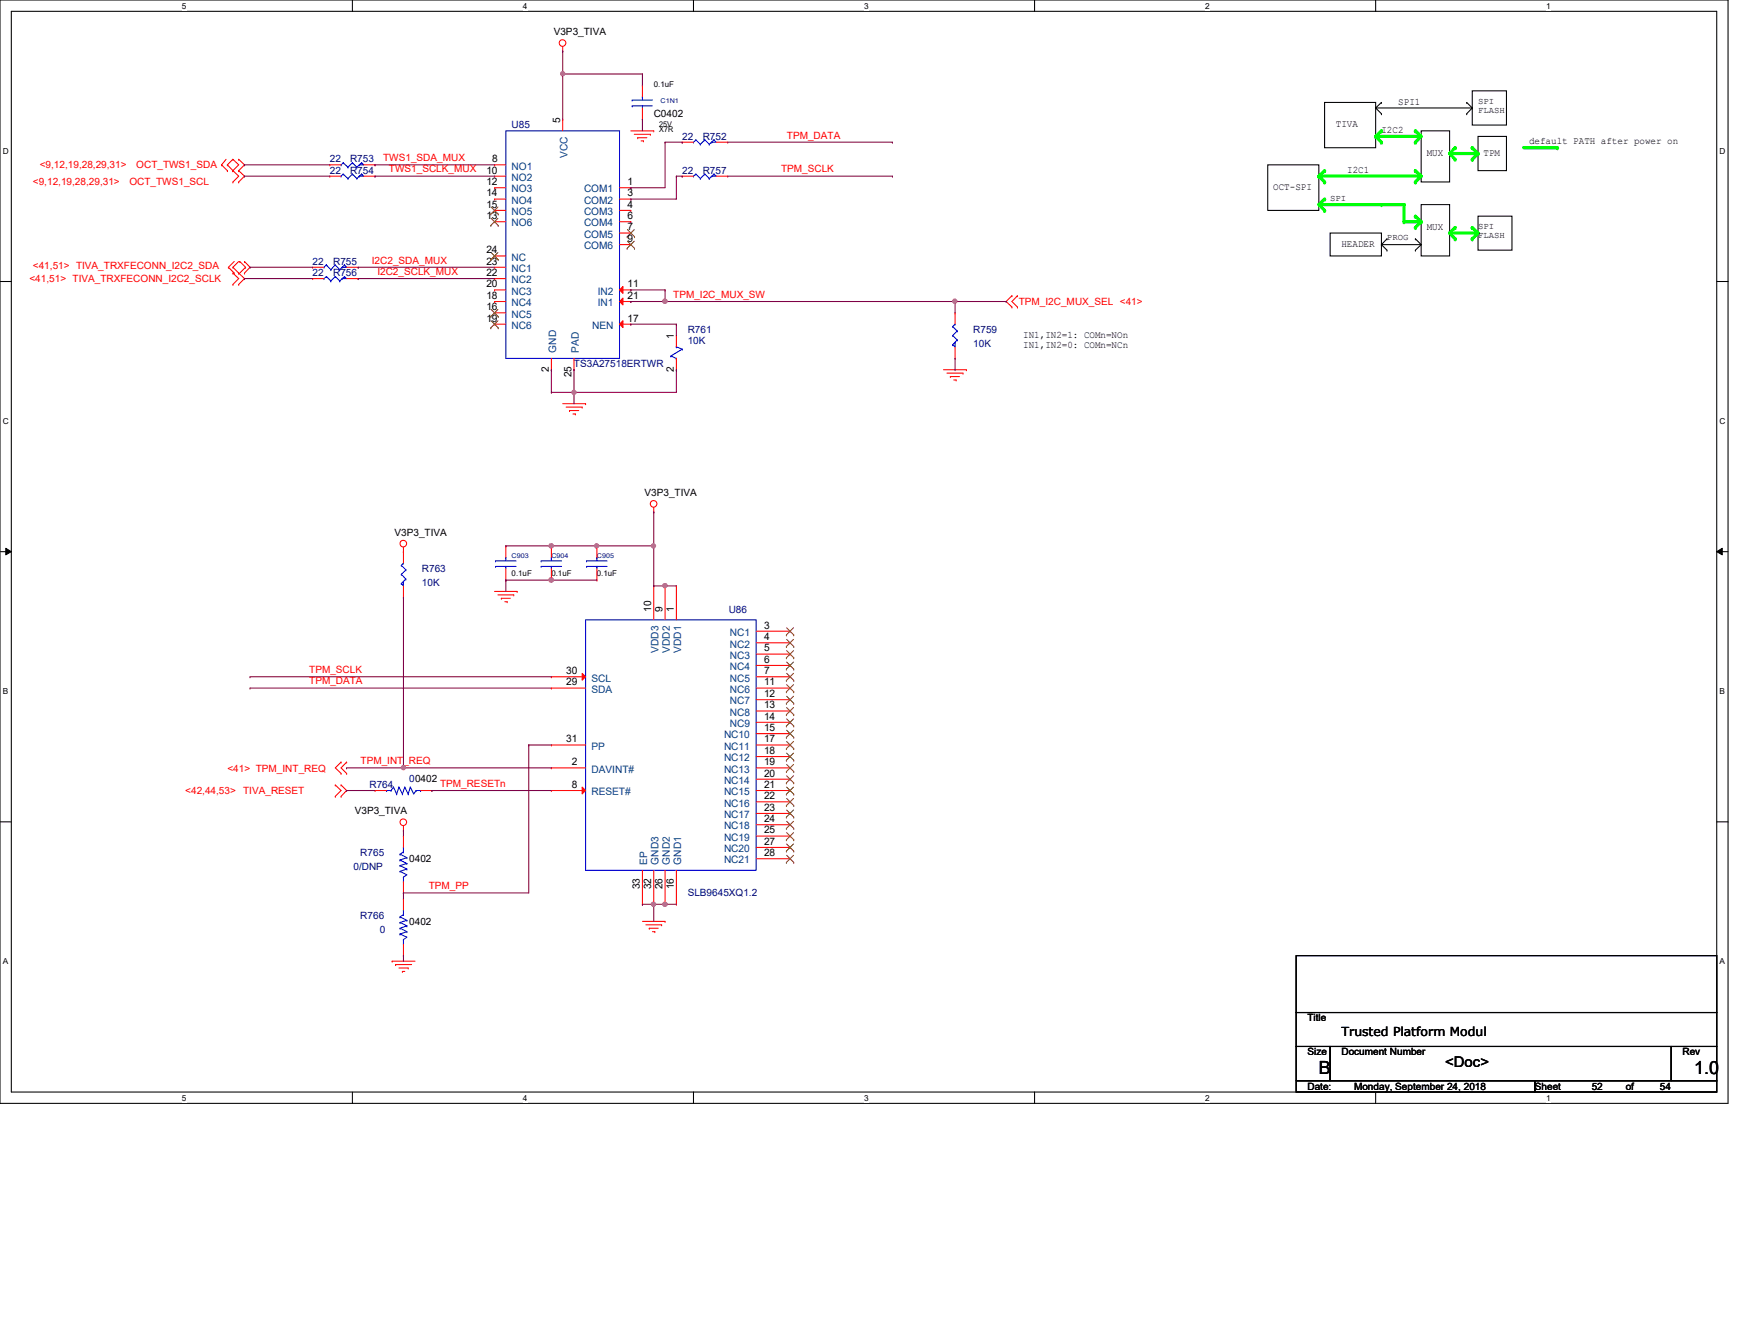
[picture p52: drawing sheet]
<svg xmlns="http://www.w3.org/2000/svg" width="279mm" height="216mm" viewBox="0 0 279 216" stroke-linecap="round" stroke-linejoin="round" font-family="sans-serif">
<defs><g id="words">
<g font-size="2.9">
<text x="212.1" y="172.7">B</text>
<text x="272.5" y="172.7">1.0</text>
</g>
<text font-size="2.4" x="232.5" y="171.5">&lt;Doc&gt;</text>
<text font-size="2" x="215.8" y="166.6">Trusted Platform Modul</text>
<g font-size="1.7">
<text x="90.1" y="19.8" transform="rotate(-90 90.1 19.8)">5</text>
<text x="78.2" y="27.9">10</text>
<text x="78.2" y="29.8">12</text>
<text x="79.2" y="26.1">8</text>
<text x="100.9" y="29.8">1</text>
<text x="78.2" y="35.2">13</text>
<text x="78.2" y="31.6">14</text>
<text x="78.2" y="33.4">15</text>
<text x="100.9" y="31.6">3</text>
<text x="100.9" y="33.4">4</text>
<text x="100.9" y="35.2">6</text>
<text x="78.2" y="40.7">24</text>
<text x="100.9" y="37">7</text>
<text x="100.9" y="38.9">9</text>
<text x="78.2" y="46.2">20</text>
<text x="78.2" y="44.4">22</text>
<text x="78.2" y="42.5">23</text>
<text x="100.9" y="46.2">11</text>
<text x="78.2" y="49.9">16</text>
<text x="78.2" y="48">18</text>
<text x="78.2" y="51.7">19</text>
<text x="100.9" y="51.7">17</text>
<text x="100.9" y="48">21</text>
<text x="88.3" y="59.8" transform="rotate(-90 88.3 59.8)">2</text>
<text x="108.4" y="59.8" transform="rotate(-90 108.4 59.8)">2</text>
<text x="108.4" y="54.5" transform="rotate(-90 108.4 54.5)">1</text>
<text x="91.9" y="60.7" transform="rotate(-90 91.9 60.7)">25</text>
<text x="104.7" y="98.4" transform="rotate(-90 104.7 98.4)">10</text>
<text x="106.6" y="98.4" transform="rotate(-90 106.6 98.4)">9</text>
<text x="108.4" y="98.4" transform="rotate(-90 108.4 98.4)">1</text>
<text x="122.9" y="101">3</text>
<text x="122.9" y="102.9">4</text>
<text x="122.9" y="104.7">5</text>
<text x="122.9" y="106.6">6</text>
<text x="91.1" y="108.4">30</text>
<text x="91.1" y="110.2">29</text>
<text x="122.9" y="108.4">7</text>
<text x="122.9" y="110.2">11</text>
<text x="122.9" y="112.1">12</text>
<text x="122.9" y="113.9">13</text>
<text x="91.1" y="119.3">31</text>
<text x="122.9" y="115.7">14</text>
<text x="122.9" y="117.5">15</text>
<text x="122.9" y="119.3">17</text>
<text x="92" y="123">2</text>
<text x="122.9" y="124.8">20</text>
<text x="122.9" y="123">19</text>
<text x="122.9" y="121.2">18</text>
<text x="92" y="126.7">8</text>
<text x="122.9" y="130.3">23</text>
<text x="122.9" y="128.5">22</text>
<text x="122.9" y="126.7">21</text>
<text x="122.9" y="132.2">24</text>
<text x="122.9" y="137.6">28</text>
<text x="122.9" y="135.8">27</text>
<text x="122.9" y="134">25</text>
<text x="102.9" y="143" transform="rotate(-90 102.9 143)">33</text>
<text x="104.7" y="143" transform="rotate(-90 104.7 143)">32</text>
<text x="106.6" y="143" transform="rotate(-90 106.6 143)">26</text>
<text x="108.4" y="143" transform="rotate(-90 108.4 143)">16</text>
</g>
<g font-size="1.7" fill="#004080">
<text x="82.3" y="27.3">NO1</text>
<text x="82.3" y="29.1">NO2</text>
<text x="91.3" y="25.4" transform="rotate(-90 91.3 25.4)">VCC</text>
<text x="82.3" y="30.9">NO3</text>
<text x="82.3" y="32.8">NO4</text>
<text x="82.3" y="34.6">NO5</text>
<text x="93.9" y="30.9">COM1</text>
<text x="93.9" y="32.8">COM2</text>
<text x="93.9" y="34.6">COM3</text>
<text x="82.3" y="36.4">NO6</text>
<text x="82.3" y="41.9">NC</text>
<text x="93.9" y="36.4">COM4</text>
<text x="93.9" y="38.2">COM5</text>
<text x="93.9" y="40.1">COM6</text>
<text x="82.3" y="47.4">NC3</text>
<text x="82.3" y="45.6">NC2</text>
<text x="82.3" y="43.7">NC1</text>
<text x="96.1" y="47.4">IN2</text>
<text x="82.3" y="51.1">NC5</text>
<text x="82.3" y="49.2">NC4</text>
<text x="82.3" y="52.9">NC6</text>
<text x="95.2" y="52.9">NEN</text>
<text x="96.1" y="49.2">IN1</text>
<text x="89.5" y="56.7" transform="rotate(-90 89.5 56.7)">GND</text>
<text x="93.1" y="56.7" transform="rotate(-90 93.1 56.7)">PAD</text>
<text x="105.9" y="104.9" transform="rotate(-90 105.9 104.9)">VDD3</text>
<text x="107.7" y="104.9" transform="rotate(-90 107.7 104.9)">VDD2</text>
<text x="109.6" y="104.9" transform="rotate(-90 109.6 104.9)">VDD1</text>
<text x="117.4" y="102.2">NC1</text>
<text x="117.4" y="104.1">NC2</text>
<text x="117.4" y="105.9">NC3</text>
<text x="117.4" y="107.7">NC4</text>
<text x="95.1" y="109.6">SCL</text>
<text x="95.1" y="111.4">SDA</text>
<text x="117.4" y="109.6">NC5</text>
<text x="117.4" y="111.4">NC6</text>
<text x="117.4" y="113.2">NC7</text>
<text x="116.5" y="118.7">NC10</text>
<text x="117.4" y="115.1">NC8</text>
<text x="117.4" y="116.9">NC9</text>
<text x="95.1" y="124.2">DAVINT#</text>
<text x="95.1" y="120.5">PP</text>
<text x="116.5" y="124.2">NC13</text>
<text x="116.5" y="122.4">NC12</text>
<text x="116.5" y="120.5">NC11</text>
<text x="95.1" y="127.8">RESET#</text>
<text x="116.5" y="131.5">NC17</text>
<text x="116.5" y="129.7">NC16</text>
<text x="116.5" y="127.8">NC15</text>
<text x="116.5" y="126">NC14</text>
<text x="116.5" y="133.3">NC18</text>
<text x="116.5" y="137">NC20</text>
<text x="116.5" y="135.2">NC19</text>
<text x="104.1" y="139" transform="rotate(-90 104.1 139)">EP</text>
<text x="105.9" y="139" transform="rotate(-90 105.9 139)">GND3</text>
<text x="107.7" y="139" transform="rotate(-90 107.7 139)">GND2</text>
<text x="109.6" y="139" transform="rotate(-90 109.6 139)">GND1</text>
<text x="116.5" y="138.8">NC21</text>
</g>
<g font-size="1.6">
<text x="89.1" y="5.6">V3P3_TIVA</text>
<text x="224.9" y="16.8">SPI1</text>
<text x="105.2" y="18.8">C0402</text>
<text x="214.9" y="20.4">TIVA</text>
<text x="222.2" y="21.4">I2C2</text>
<text x="246" y="23.2">default PATH after power on</text>
<text x="216.7" y="27.8">I2C1</text>
<text x="229.5" y="25">MUX</text>
<text x="238.6" y="25">TPM</text>
<text x="204.8" y="30.5">OCT-SPI</text>
<text x="215.8" y="39.7">HEADER</text>
<text x="229.5" y="36.9">MUX</text>
<text x="164.6" y="54.3">IN1,IN2=1: COMn=NOn</text>
<text x="164.6" y="55.9">IN1,IN2=0: COMn=NCn</text>
<text x="103.7" y="79.7">V3P3_TIVA</text>
<text x="63.5" y="86.1">V3P3_TIVA</text>
<text x="57.1" y="130.9">V3P3_TIVA</text>
<text x="65.8" y="138.6">0402</text>
<text x="65.8" y="148.6">0402</text>
<text x="210.3" y="164.2">Title</text>
<text x="210.3" y="169.7">Size</text>
<text x="215.8" y="169.7">Document Number</text>
<text x="270.6" y="169.7">Rev</text>
<text x="210.3" y="175.2">Date:</text>
<text x="217.8" y="175.2">Monday, September 24, 2018</text>
<text x="246.9" y="175.2">Sheet</text>
<text x="256" y="175.2">52</text>
<text x="261.5" y="175.2">of</text>
<text x="267" y="175.2">54</text>
</g>
<g font-size="1.6" fill="#000080">
<text x="82.3" y="20.6">U85</text>
<text x="109.7" y="22.5">22</text>
<text x="113" y="22.5">R752</text>
<text x="53" y="26.1">22</text>
<text x="53" y="27.9">22</text>
<text x="56.3" y="26.1">R753</text>
<text x="56.3" y="27.9">R754</text>
<text x="109.7" y="27.9">22</text>
<text x="113" y="27.9">R757</text>
<text x="50.3" y="44.4">22</text>
<text x="50.3" y="42.6">22</text>
<text x="53.6" y="44.4">R756</text>
<text x="53.6" y="42.6">R755</text>
<text x="110.6" y="53.6">R761</text>
<text x="156.5" y="53.6">R759</text>
<text x="92.3" y="59.1">TS3A27518ERTWR</text>
<text x="110.6" y="55.4">10K</text>
<text x="156.5" y="55.8">10K</text>
<text x="67.9" y="91.9">R763</text>
<text x="67.9" y="94.1">10K</text>
<text x="117.2" y="98.6">U86</text>
<text x="65.8" y="125.8">00402</text>
<text x="59.4" y="126.7">R764</text>
<text x="58" y="137.7">R765</text>
<text x="56.9" y="139.9">0/DNP</text>
<text x="58" y="147.7">R766</text>
<text x="61.1" y="149.9">0</text>
<text x="110.6" y="144.1">SLB9645XQ1.2</text>
</g>
<g font-size="1.6" fill="#f00">
<text x="126.6" y="22.3">TPM_DATA</text>
<text x="5.3" y="29.8">&lt;9,12,19,28,29,31&gt;</text>
<text x="6.4" y="27.1">&lt;9,12,19,28,29,31&gt;</text>
<text x="20.8" y="29.8">OCT_TWS1_SCL</text>
<text x="21.9" y="27.1">OCT_TWS1_SDA</text>
<text x="61.6" y="25.9">TWS1_SDA_MUX</text>
<text x="62.6" y="27.7">TWS1_SCLK_MUX</text>
<text x="125.6" y="27.7">TPM_SCLK</text>
<text x="4.7" y="45.3">&lt;41,51&gt; TIVA_TRXFECONN_I2C2_SCLK</text>
<text x="5.3" y="43.3">&lt;41,51&gt; TIVA_TRXFECONN_I2C2_SDA</text>
<text x="59.8" y="42.4">I2C2_SDA_MUX</text>
<text x="60.7" y="44.2">I2C2_SCLK_MUX</text>
<text x="108.3" y="47.9">TPM_I2C_MUX_SW</text>
<text x="163.9" y="49">TPM_I2C_MUX_SEL &lt;41&gt;</text>
<text x="49.7" y="108.2">TPM_SCLK</text>
<text x="49.7" y="110">TPM_DATA</text>
<text x="36.6" y="124.2">&lt;41&gt; TPM_INT_REQ</text>
<text x="58" y="122.9">TPM_INT_REQ</text>
<text x="29.8" y="127.6">&lt;42,44,53&gt;</text>
<text x="39.1" y="127.6">TIVA_RESET</text>
<text x="70.8" y="126.5">TPM_RESETn</text>
<text x="69" y="143">TPM_PP</text>
</g>
<g font-size="1.4">
<text x="237.7" y="16.7">SPI</text>
<text x="237.7" y="18.2">FLASH</text>
<text x="214" y="32.3">SPI</text>
<text x="223.1" y="38.7">PROG</text>
<text x="237.7" y="36.8">SPI</text>
<text x="237.7" y="38.3">FLASH</text>
</g>
<g font-size="1.3">
<text x="29.3" y="1.4">5</text>
<text x="84.1" y="1.4">4</text>
<text x="139" y="1.4">3</text>
<text x="193.8" y="1.4">2</text>
<text x="248.7" y="1.4">1</text>
<text x="105.2" y="14">0.1uF</text>
<text x="106" y="20.4">25V</text>
<text x="106" y="21.3">X7R</text>
<text x=".5" y="24.7">D</text>
<text x="276.6" y="24.7">D</text>
<text x=".5" y="68.2">C</text>
<text x="276.6" y="68.2">C</text>
<text x="82.3" y="92.6">0.1uF</text>
<text x="88.7" y="92.6">0.1uF</text>
<text x="96" y="92.6">0.1uF</text>
<text x=".5" y="111.6">B</text>
<text x="276.6" y="111.6">B</text>
<text x=".5" y="155">A</text>
<text x="276.6" y="155">A</text>
<text x="29.3" y="177">5</text>
<text x="84.1" y="177">4</text>
<text x="139" y="177">3</text>
<text x="193.8" y="177">2</text>
<text x="248.7" y="177">1</text>
</g>
<g font-size="1.1" fill="#000080">
<text x="106.3" y="16.5">C1N1</text>
<text x="82.3" y="89.7">C903</text>
<text x="88.7" y="89.7">C904</text>
<text x="96" y="89.7">C905</text>
</g>
</g></defs>
<path d="M0 0h278v177.4h-278zM1.8 1.8h274.3v173.8h-274.3z" fill="none" stroke="#000" stroke-width=".17"/>
<g fill="#fff">
<path d="M29.3 .2h.7v1.5h-.7z"/>
<path d="M29.3 175.8h.7v1.4h-.7z"/>
</g>
<path d="M56.7 0v1.8M56.7 175.6v1.8" fill="none" stroke="#000" stroke-width=".17"/>
<g fill="#fff">
<path d="M84.1 .2h.7v1.5h-.7z"/>
<path d="M84.1 175.8h.7v1.4h-.7z"/>
</g>
<path d="M111.5 0v1.8M111.5 175.6v1.8" fill="none" stroke="#000" stroke-width=".17"/>
<g fill="#fff">
<path d="M139 .2h.7v1.5h-.7z"/>
<path d="M139 175.8h.7v1.4h-.7z"/>
</g>
<path d="M166.4 0v1.8M166.4 175.6v1.8" fill="none" stroke="#000" stroke-width=".17"/>
<g fill="#fff">
<path d="M193.8 .2h.8v1.5h-.8z"/>
<path d="M193.8 175.8h.8v1.4h-.8z"/>
</g>
<path d="M221.3 0v1.8M221.3 175.6v1.8" fill="none" stroke="#000" stroke-width=".17"/>
<g fill="#fff">
<path d="M248.7 .2h.7v1.5h-.7z"/>
<path d="M248.7 175.8h.7v1.4h-.7z"/>
<path d="M.5 23.5h.9v1.5h-.9z"/>
<path d="M276.6 23.5h.9v1.5h-.9z"/>
<path d="M.5 67h.9v1.5h-.9z"/>
<path d="M276.6 67h.9v1.5h-.9z"/>
</g>
<path d="M0 45.3h1.8M276.1 45.3h1.9" fill="none" stroke="#000" stroke-width=".17"/>
<g fill="#fff">
<path d="M.5 110.4h.8v1.5h-.8z"/>
<path d="M276.6 110.4h.9v1.5h-.9z"/>
</g>
<path d="M0 88.7h1.8M276.1 88.7h1.9" fill="none" stroke="#000" stroke-width=".17"/>
<path d="M.9 88.1l.9 .6-.9 .5zM276.1 88.7l.9-.6v1.1z" fill="#000"/>
<path d="M.9 88.1l.9 .6-.9 .5zM276.1 88.7l.9-.6v1.1z" fill="none" stroke="#000" stroke-width=".16"/>
<g fill="#fff">
<path d="M.5 153.8h.8v1.5h-.8z"/>
<path d="M276.6 153.8h.9v1.5h-.9z"/>
</g>
<path d="M228.6 32.9h4.6v8.2h-4.6zM228.6 21h4.6v8.3h-4.6zM237.7 21.9h4.6v5.5h-4.6zM237.7 34.8h5.5v5.4h-5.5zM0 132.1h1.8M276.1 132.1h1.9" fill="none" stroke="#000" stroke-width=".17"/>
<path d="M233.2 37.5h4.5" fill="none" stroke="#0f0" stroke-width=".51"/>
<circle cx="237.7" cy="37.5" r=".25" fill="#0f0"/>
<path d="M233.2 24.7h4.5" fill="none" stroke="#0f0" stroke-width=".51"/>
<circle cx="237.7" cy="24.7" r=".25" fill="#0f0"/>
<path d="M222.2 32.9h3.6" fill="none" stroke="#0f0" stroke-width=".51"/>
<circle cx="225.8" cy="32.9" r=".25" fill="#0f0"/>
<path d="M225.8 32.9v2.7" fill="none" stroke="#0f0" stroke-width=".51"/>
<circle cx="225.8" cy="35.6" r=".25" fill="#0f0"/>
<path d="M225.8 35.6h2.8" fill="none" stroke="#0f0" stroke-width=".51"/>
<circle cx="228.6" cy="35.6" r=".25" fill="#0f0"/>
<path d="M222.2 39.3h.1M222.2 39.3h6.4" fill="none" stroke="#000" stroke-width=".17"/>
<path d="M221.3 21.9h7.3" fill="none" stroke="#0f0" stroke-width=".51"/>
<circle cx="221.3" cy="21.9" r=".25" fill="#0f0"/>
<path d="M234.1 25.6h.1M234.1 23.7h.1M234.1 23.7l-.9 1 .9 .9M236.8 23.7h.1M236.8 25.6h.1M236.8 23.7l.9 1-.9 .9" fill="none" stroke="#000" stroke-width=".17"/>
<path d="M234.1 36.6l-.9 .9" fill="none" stroke="#0f0" stroke-width=".51"/>
<circle cx="234.1" cy="36.6" r=".25" fill="#0f0"/>
<path d="M233.2 37.5l.9 .9" fill="none" stroke="#0f0" stroke-width=".51"/>
<circle cx="234.1" cy="38.4" r=".25" fill="#0f0"/>
<path d="M236.8 36.6l.9 .9" fill="none" stroke="#0f0" stroke-width=".51"/>
<circle cx="236.8" cy="36.6" r=".25" fill="#0f0"/>
<path d="M237.7 37.5l-.9 .9" fill="none" stroke="#0f0" stroke-width=".51"/>
<circle cx="236.8" cy="38.4" r=".25" fill="#0f0"/>
<path d="M228.6 35.6l-.9 1" fill="none" stroke="#0f0" stroke-width=".51"/>
<circle cx="227.7" cy="36.6" r=".25" fill="#0f0"/>
<path d="M213.1 16.5h8.2v7.2h-8.2zM214 37.5h8.2v3.6h-8.2zM223.1 38.4h.1M223.1 38.4l-.9 .9 .9 .9M227.7 38.4h.1M227.7 21h.1M227.7 22.9h.1M227.7 38.4l.9 .9-.9 .9M227.7 21l.9 .9-.9 1M223.1 40.2h.1M227.7 40.2h.1" fill="none" stroke="#000" stroke-width=".17"/>
<path d="M212.1 32.9h10.1" fill="none" stroke="#00ff40" stroke-width=".51"/>
<circle cx="222.2" cy="32.9" r=".25" fill="#00ff40"/>
<g fill="none" stroke="#000" stroke-width=".17">
<path d="M221.3 17.4h15.5M221.3 17.4l.9 .9M222.2 16.5h.1M222.2 18.3h.1M222.2 16.5l-.9 .9M235.9 16.5h.1M235.9 18.3h.1M235.9 16.5l.9 .9M236.8 14.6h5.5v5.5h-5.5zM236.8 17.4h.1M236.8 17.4l-.9 .9M203.9 26.5h8.2v7.3h-8.2z"/>
<path d="M222.2 21h.1M222.2 21l-.9 .9"/>
</g>
<path d="M221.3 21.9l.9 1" fill="none" stroke="#0f0" stroke-width=".51"/>
<circle cx="222.2" cy="22.9" r=".25" fill="#0f0"/>
<path d="M227.7 34.8l.9 .8" fill="none" stroke="#0f0" stroke-width=".51"/>
<circle cx="227.7" cy="34.8" r=".25" fill="#0f0"/>
<path d="M245.1 23.7h5.4" fill="none" stroke="#0f0" stroke-width=".51"/>
<circle cx="250.5" cy="23.7" r=".25" fill="#0f0"/>
<path d="M237.7 24.7l-.9 .9" fill="none" stroke="#0f0" stroke-width=".51"/>
<circle cx="236.8" cy="25.6" r=".25" fill="#0f0"/>
<path d="M228.6 21.9l-.9 1" fill="none" stroke="#0f0" stroke-width=".51"/>
<circle cx="227.7" cy="22.9" r=".25" fill="#0f0"/>
<path d="M236.8 23.7l.9 1" fill="none" stroke="#0f0" stroke-width=".51"/>
<circle cx="236.8" cy="23.7" r=".25" fill="#0f0"/>
<path d="M227.7 21l.9 .9" fill="none" stroke="#0f0" stroke-width=".51"/>
<circle cx="227.7" cy="21" r=".25" fill="#0f0"/>
<path d="M234.1 23.7l-.9 1" fill="none" stroke="#0f0" stroke-width=".51"/>
<circle cx="234.1" cy="23.7" r=".25" fill="#0f0"/>
<path d="M222.2 21l-.9 .9" fill="none" stroke="#0f0" stroke-width=".51"/>
<circle cx="222.2" cy="21" r=".25" fill="#0f0"/>
<path d="M233.2 24.7l.9 .9" fill="none" stroke="#0f0" stroke-width=".51"/>
<circle cx="234.1" cy="25.6" r=".25" fill="#0f0"/>
<path d="M212.1 28.3h16.5" fill="none" stroke="#0f0" stroke-width=".51"/>
<circle cx="212.1" cy="28.3" r=".25" fill="#0f0"/>
<path d="M213.1 27.4h.1M213.1 27.4l-1 .9M227.7 27.4h.1M227.7 29.3h.1M227.7 27.4l.9 .9-.9 1" fill="none" stroke="#000" stroke-width=".17"/>
<path d="M212.1 28.3l1 1" fill="none" stroke="#0f0" stroke-width=".51"/>
<circle cx="213.1" cy="29.3" r=".25" fill="#0f0"/>
<path d="M228.6 28.3l-.9 1" fill="none" stroke="#0f0" stroke-width=".51"/>
<circle cx="227.7" cy="29.3" r=".25" fill="#0f0"/>
<path d="M227.7 27.4l.9 .9" fill="none" stroke="#0f0" stroke-width=".51"/>
<circle cx="227.7" cy="27.4" r=".25" fill="#0f0"/>
<path d="M213.1 27.4l-1 .9" fill="none" stroke="#0f0" stroke-width=".51"/>
<circle cx="213.1" cy="27.4" r=".25" fill="#0f0"/>
<path d="M212.1 32.9l1 .9M213.1 33.8h.1" fill="none" stroke="#000" stroke-width=".17"/>
<path d="M212.1 32.9l1 .9" fill="none" stroke="#0f0" stroke-width=".51"/>
<circle cx="213.1" cy="33.8" r=".25" fill="#0f0"/>
<path d="M213.1 32h.1M213.1 32l-1 .9" fill="none" stroke="#000" stroke-width=".17"/>
<path d="M213.1 32l-1 .9" fill="none" stroke="#0f0" stroke-width=".51"/>
<circle cx="213.1" cy="32" r=".25" fill="#0f0"/>
<g fill="none" stroke="#f00" stroke-width=".17">
<path d="M90.5 8.2h.1M90.5 7.5v.7M103.3 13.7h.1M103.3 19.2h.1M103.3 13.7v1.8M103.3 17.4v1.8M35.6 26.5h.1M35.6 26.5l1 .9M36.4 25.6l-.8 .9M36.6 26.5h.1M36.6 27.4h.1M36.6 26.5l.9 .9"/>
<path d="M37.5 27.4h.1M37.5 25.6h.1M37.5 29.3h.1M37.5 25.6l.9 .9-.9 .9M37.5 25.6l-.9 .9M37.5 27.4l.9 .9-.9 1M38.4 25.6h.1M38.4 27.4h.1M38.4 29.3h.1M38.4 25.6l.9 .9-.9 .9M38.4 27.4l.9 .9-.9 1M79.5 26.5h.1"/>
<path d="M79.5 28.3h.1M79.5 30.2h.1M79.5 35.6h.1M79.5 32h.1M79.5 33.8h.1M79.5 26.5h1.9M79.5 28.3h1.9M79.5 30.2h1.9M79.5 35.6h1.9M79.5 32h1.9M79.5 33.8h1.9M99.7 30.2h1.8"/>
<path d="M99.7 35.6h1.8M99.7 32h1.8M99.7 33.8h1.8M99.7 37.5h1.8M99.7 39.3h1.8M101.5 30.2h.1M101.5 32h.1M101.5 33.8h.1M101.5 35.6h.1M101.5 37.5h.1M101.5 39.3h.1M101.5 21h3.7"/>
<path d="M102 21.6h2.6M102.6 22.1h.1M102.6 22.1h1.5M103.1 22.6h.4M103.5 22.6h.1M104.6 21.6h.1M105.2 21h.1M36.7 43h.1M36.7 43l1 .9M37.5 43.9h.1M37.5 45.7h.1M37.5 43h.1"/>
<path d="M37.5 43.9l.9 .9-.9 .9M37.5 43l.9 .9M37.7 43.9h.1M37.7 42l-1 1M38.4 45.7h.1M38.4 43.9h.1M38.4 43.9l.9 .9-.9 .9M38.4 42l-.9 1M38.6 42h.1M38.6 42l.9 1M39.3 43.9h.1M39.3 42h.1"/>
<path d="M39.3 42l.9 1-.9 .9M39.5 43h.1M39.5 43l-.9 .9M50.3 44.8h.1M50.3 44.8h1.8M55.8 44.8h1.8M57.6 44.8h.1M79.5 50.3h.1M79.5 48.5h.1M79.5 52.1h.1M79.5 46.6h.1M79.5 44.8h.1"/>
<path d="M79.5 43h.1M79.5 41.1h.1M79.5 44.8h1.9M79.5 50.3h1.9M79.5 48.5h1.9M79.5 52.1h1.9M79.5 46.6h1.9M79.5 43h1.9M79.5 41.1h1.9M151.8 59.4h3.6M152.3 60h2.6M153.6 57.6h.1"/>
<path d="M153.6 50.3h.1M153.6 50.3v1.8M153.6 55.8v1.8M154.9 60h.1M155.4 59.4h.1M162.8 49.4h.1M162.8 47.5h.1M162.8 47.5l-1 1 1 .9M163.7 47.5h.1M163.7 49.4h.1M163.7 47.5l-.9 1 .9 .9M90.5 64.9h3.7"/>
<path d="M91.1 65.4h2.5M91.6 66h.1M91.6 66h1.5M92.2 66.5h.3M92.5 66.5h.1M93.6 65.4h.1M94.2 64.9h.1M152.9 60.5h.1M152.9 60.5h1.4M153.4 61.1h.4M153.8 61.1h.1M64.9 88.7h.1"/>
<path d="M64.9 96h.1M64.9 88v2.5M64.9 94.2v1.8M79.5 95.1h3.7M80.1 95.6h2.5M80.6 96.2h.1M80.6 96.2h1.5M81.2 96.7h.4M81.6 96.7h.1M82.6 95.6h.1M83.2 95.1h.1M88.7 87.8h.1"/>
<path d="M88.7 93.3h.1M88.7 87.8v1.8M88.7 91.4v1.9M96 87.8h.1M96 93.3h.1M96 87.8v1.8M96 91.4v1.9M105.2 82.3h.1M105.2 81.6v.7M53.9 126.2h.1M53.9 128h.1M53.9 126.2l1 .9-1 .9"/>
<path d="M54.9 122.5h.1M54.9 124.3h.1M54.9 128h.1M54.9 126.2h.1M54.9 122.5l-1 .9 1 .9M54.9 126.2l.9 .9-.9 .9M55.8 122.5h.1M55.8 124.3h.1M55.8 122.5l-.9 .9 .9 .9M60.3 127.1h.1M60.3 127.1h1.9M64.9 133.5h.1"/>
<path d="M64.9 132.8v.7M67.6 127.1h1.9M69.5 127.1h.1M63.1 154.5h.1M63.1 154.5h3.7M63.6 155.1h.1M63.6 155.1h2.6M64.2 155.6h1.5M64.7 156.2h.1M64.7 156.2h.4M64.9 153.6h.1M64.9 144.5h.1"/>
<path d="M64.9 144.5v1.8M64.9 151.8v1.8M65.7 155.6h.1M103.3 148.1h3.7M103.9 148.7h2.5M104.4 149.2h.1M104.4 149.2h1.5M104.9 149.8h.4M105.3 149.8h.1M106.4 148.7h.1M107 148.1h.1"/>
<circle cx="90.5" cy="6.9" r=".54"/>
<circle cx="64.9" cy="87.4" r=".54"/>
<circle cx="105.1" cy="81" r=".54"/>
<circle cx="64.9" cy="132.2" r=".54"/>
</g>
<path d="M208.5 153.6h67.6v9.2h-67.6zM208.5 162.8h67.6v5.4h-67.6zM208.5 168.2h5.5v5.5h-5.5zM208.5 173.7h38.4v1.9h-38.4zM214 168.2h54.8v5.5h-54.8zM246.9 173.7h29.2v1.9h-29.2zM268.8 168.2h7.3v5.5h-7.3z" fill="none" stroke="#000" stroke-width=".17"/>
<g fill="none" stroke="#00f" stroke-width=".17">
<path d="M101.7 16.1h.1M101.7 17h.1M101.7 16.1h3.2M101.7 17h3.2M103.3 17h.1M103.3 15.5h.1M103.3 15.5v.6M103.3 17v.4M81.4 21h18.3v36.6h-18.3zM52.1 44.8h.1M52.5 44.4h.1M52.5 44.4l.7 .8"/>
<path d="M52.5 44.4l-.4 .4M53.2 45.2h.1M53.9 44.4h.1M53.9 44.4l.8 .8M53.9 44.4l-.7 .8M54.7 45.2h.1M55 44.8h.1M55.4 44.4h.1M55.4 44.4l.4 .4h-.8M55.4 44.4l-.7 .8M153.2 55.4h.1M153.2 53.9h.1"/>
<path d="M153.2 52.5h.1M153.2 53.9l.8 .8M153.2 52.5l.8 .7M153.6 52.1h.1M153.6 55h.1M153.6 55v.8l-.4-.4M153.6 52.1l-.4 .4M154 54.7h.1M154 53.2h.1M154 54.7l-.8 .7M154 53.2l-.8 .7M64.6 93.8h.1"/>
<path d="M64.6 92.3h.1M64.6 90.9h.1M64.6 92.3l.7 .8M64.6 90.9l.7 .7M64.9 90.5h.1M64.9 93.4h.1M64.9 93.4v.8l-.3-.4M64.9 90.5l-.3 .4M65.3 93.1h.1M65.3 91.6h.1M65.3 93.1l-.7 .7M65.3 91.6l-.7 .7"/>
<path d="M87 90.2h.1M87 91.1h.1M87 90.2h3.3M87 91.1h3.3M88.7 91.1h.1M88.7 89.6h.1M88.7 89.6v.6M88.7 91.1v.3M94.4 90.2h.1M94.4 91.1h.1M94.4 90.2h3.3M94.4 91.1h3.3"/>
<path d="M96 91.1h.1M96 89.6h.1M96 89.6v.6M96 91.1v.3M62.2 127.1h.1M62.2 127.1h.7M62.9 127.1h.1M63.3 126.5h.1M63.3 126.5l.5 1.1M63.3 126.5l-.4 .6M63.8 127.6h.1M64.2 126.5h.1"/>
<path d="M64.2 126.5l-.4 1.1M64.2 126.5l.5 1.1M64.7 127.6h.1M65.1 126.5h.1M65.1 126.5l.6 1.1M65.1 126.5l-.4 1.1M65.7 127.6h.1M66 126.5h.1M66 126.5l-.3 1.1M66 126.5l.5 1.1 .4-.5M66.9 127.1h.1M66.9 127.1h.7"/>
<path d="M67.6 127.1h.1M64.3 148.3h.1M64.3 149.2h.1M64.3 150.2h.1M64.3 147.4h.1M64.3 148.3l1.1 .5M64.3 149.2l1.1 .6M64.3 150.2l1.1 .5-.5 .3M64.3 147.4l1.1 .6M64.9 147h.1M64.9 151.8h.1M64.9 146.3h.1"/>
<path d="M64.9 151h.1M64.9 147l-.6 .4M64.9 146.3v.7M64.9 151v.8M65.4 148h.1M65.4 148.8h.1M65.4 149.8h.1M65.4 148l-1.1 .3M65.4 148.8l-1.1 .4M65.4 149.8l-1.1 .4"/>
</g>
<g fill="none" stroke="#804000" stroke-width=".16">
<path d="M79 36.2h.1M79 34.4h.1M79 35.1l1.1 1.1M79 33.3l1.1 1.1M80.1 35.1l-1.1 1.1M80.1 33.3l-1.1 1.1M80.1 36.2h.1M80.1 34.4h.1M100.9 38.1h.1M100.9 39.9h.1M100.9 36.9l1.2 1.2M100.9 38.8l1.2 1.1"/>
<path d="M102 36.9l-1.1 1.2M102 38.8l-1.1 1.1M102.1 38.1h.1M102.1 39.9h.1M79 50.9h.1M79 52.7h.1M79 41.7h.1M79 49.7l1.1 1.2M79 51.6l1.1 1.1M79 40.6l1.1 1.1M80.1 49.7l-1.1 1.2M80.1 51.6l-1.1 1.1"/>
<path d="M80.1 40.6l-1.1 1.1M80.1 50.9h.1M80.1 52.7h.1M80.1 41.7h.1"/>
</g>
<path d="M99.7 46.6l.5-.5v1.1z" fill="#f00"/>
<path d="M99.7 46.6l.5-.5v1.1zM99.7 46.6h1.8M101.5 46.6h.1" fill="none" stroke="#f00" stroke-width=".17"/>
<path d="M99.7 52.1l.5-.5v1.1z" fill="#f00"/>
<path d="M99.7 52.1l.5-.5v1.1zM99.7 52.1h1.8M101.5 52.1h.1" fill="none" stroke="#f00" stroke-width=".17"/>
<path d="M99.7 48.5l.5-.6v1.1z" fill="#f00"/>
<g fill="none" stroke="#f00" stroke-width=".17">
<path d="M90.5 19.2h.1M90.5 19.2v1.8M88.7 59.4h.1M88.7 57.6v1.8M92.3 59.4h.1M92.3 57.6v1.8M99.7 48.5l.5-.6v1.1zM99.7 48.5h1.8M101.5 48.5h.1M108.8 94.2h.1M108.8 94.2v5.5M121.6 101.5h5.5"/>
<path d="M121.6 103.3h5.5M121.6 105.2h5.5M121.6 107h5.5M121.6 108.8h5.5M127.1 101.5h.1M127.1 103.3h.1M127.1 105.2h.1M127.1 107h.1M127.1 108.8h.1M88.7 123.4h.1M88.7 123.4h5.5"/>
</g>
<path d="M94.2 99.7h27.4v40.2h-27.4z" fill="none" stroke="#00f" stroke-width=".17"/>
<g fill="none" stroke="#804000" stroke-width=".16">
<path d="M126.5 102.1h.1M126.5 103.9h.1M126.5 105.7h.1M126.5 107.6h.1M126.5 109.4h.1M126.5 100.9l1.2 1.2M126.5 102.8l1.2 1.1M126.5 104.6l1.2 1.1M126.5 106.4l1.2 1.2M126.5 108.2l1.2 1.2M127.6 100.9l-1.1 1.2M127.6 102.8l-1.1 1.1"/>
<path d="M127.6 104.6l-1.1 1.1M127.6 106.4l-1.1 1.2M127.6 108.2l-1.1 1.2M127.7 102.1h.1M127.7 103.9h.1M127.7 105.7h.1M127.7 107.6h.1M127.7 109.4h.1"/>
</g>
<path d="M93.6 126.5l.6 .6-.6 .5z" fill="#f00"/>
<g fill="none" stroke="#f00" stroke-width=".17">
<path d="M105.2 94.2h.1M105.2 94.2v5.5M107 94.2h.1M107 94.2v5.5M88.7 119.8h.1M88.7 119.8h5.5M121.6 110.6h5.5M121.6 112.5h5.5M121.6 114.3h5.5M121.6 116.1h5.5M121.6 117.9h5.5M121.6 119.8h5.5"/>
<path d="M127.1 110.6h.1M127.1 112.5h.1M127.1 114.3h.1M127.1 116.1h.1M127.1 117.9h.1M127.1 119.8h.1M88.7 127.1h.1M88.7 127.1h5.5M93.6 126.5l.6 .6-.6 .5zM105.2 139.9v5.5M108.8 139.9v5.5M121.6 127.1h5.5"/>
<path d="M121.6 132.6h5.5M121.6 130.8h5.5M121.6 128.9h5.5M121.6 125.3h5.5M121.6 123.4h5.5M121.6 121.6h5.5M127.1 132.6h.1M127.1 130.8h.1M127.1 128.9h.1M127.1 127.1h.1M127.1 125.3h.1M127.1 123.4h.1"/>
<path d="M127.1 121.6h.1M105.2 145.4h.1M108.8 145.4h.1"/>
</g>
<g fill="none" stroke="#804000" stroke-width=".16">
<path d="M126.5 111.2h.1M126.5 113.1h.1M126.5 114.9h.1M126.5 116.7h.1M126.5 118.5h.1M126.5 110.1l1.2 1.1M126.5 111.9l1.2 1.2M126.5 113.7l1.2 1.2M126.5 115.6l1.2 1.1M126.5 117.4l1.2 1.1M126.5 119.2l1.2 1.2M127.6 110.1l-1.1 1.1"/>
<path d="M127.6 111.9l-1.1 1.2M127.6 113.7l-1.1 1.2M127.6 115.6l-1.1 1.1M127.6 117.4l-1.1 1.1M127.6 119.2l-1.1 1.2M127.7 111.2h.1M127.7 113.1h.1M127.7 114.9h.1M127.7 116.7h.1M127.7 118.5h.1M126.5 133.2h.1M126.5 131.4h.1"/>
<path d="M126.5 129.5h.1M126.5 127.7h.1M126.5 125.9h.1M126.5 124h.1M126.5 122.2h.1M126.5 120.4h.1M126.5 132l1.2 1.2M126.5 130.2l1.2 1.2M126.5 128.4l1.2 1.1M126.5 126.5l1.2 1.2M126.5 124.7l1.2 1.2M126.5 122.9l1.2 1.1"/>
<path d="M126.5 121.1l1.2 1.1M127.6 132l-1.1 1.2M127.6 130.2l-1.1 1.2M127.6 128.4l-1.1 1.1M127.6 126.5l-1.1 1.2M127.6 124.7l-1.1 1.2M127.6 122.9l-1.1 1.1M127.6 121.1l-1.1 1.1M127.7 133.2h.1M127.7 131.4h.1M127.7 129.5h.1M127.7 127.7h.1"/>
<path d="M127.7 125.9h.1M127.7 124h.1M127.7 122.2h.1M127.7 120.4h.1"/>
</g>
<path d="M93.6 108.2l.6 .6-.6 .5z" fill="#f00"/>
<g fill="none" stroke="#f00" stroke-width=".17">
<path d="M53 26.5h.1M53 28.3h.1M53 26.5h1.9M53 28.3h1.9M58.5 26.5h1.8M58.5 28.3h1.8M60.3 26.5h.1M60.3 28.3h.1M109.7 22.9h.1M109.7 28.3h.1M109.7 22.9h1.8M109.7 28.3h1.8"/>
<path d="M115.2 22.9h1.9M115.2 28.3h1.9M117.1 22.9h.1M117.1 28.3h.1M50.3 43h.1M50.3 43h1.8M55.8 43h1.8M57.6 43h.1M108.8 53.9h.1M108.8 59.4h.1M108.8 53.9v1.9M108.8 57.6v1.8"/>
<path d="M81.4 87.8h.1M81.4 93.3h.1M81.4 87.8v1.8M81.4 91.4v1.9M88.7 108.8h.1M88.7 110.6h.1M88.7 108.8h5.5M88.7 110.6h5.5M93.6 108.2l.6 .6-.6 .5zM64.9 134.4h.1M64.9 134.4v1.8M103.3 139.9v5.5"/>
<path d="M107 139.9v5.5M121.6 138h5.5M121.6 136.2h5.5M121.6 134.4h5.5M127.1 138h.1M127.1 136.2h.1M127.1 134.4h.1M64.9 143.6h.1M64.9 141.7v1.9M103.3 145.4h.1M107 145.4h.1"/>
</g>
<path d="M126.5 138.6h.1M126.5 136.8h.1M126.5 135h.1M126.5 137.5l1.2 1.1M126.5 135.7l1.2 1.1M126.5 133.9l1.2 1.1M127.6 137.5l-1.1 1.1M127.6 135.7l-1.1 1.1M127.6 133.9l-1.1 1.1M127.7 138.6h.1M127.7 136.8h.1M127.7 135h.1" fill="none" stroke="#804000" stroke-width=".16"/>
<g fill="none" stroke="#00f" stroke-width=".17">
<path d="M54.9 26.5h.1M54.9 28.3h.1M55.2 26.2h.1M55.2 28h.1M55.2 26.2l.8 .7M55.2 26.2l-.3 .3M55.2 28l.8 .7M55.2 28l-.3 .3M56 26.9h.1M56 28.7h.1M56.7 26.2h.1M56.7 28h.1"/>
<path d="M56.7 26.2l.7 .7M56.7 26.2l-.7 .7M56.7 28l.7 .7M56.7 28l-.7 .7M57.4 26.9h.1M57.4 28.7h.1M57.8 26.5h.1M57.8 28.3h.1M58.2 26.2h.1M58.2 28h.1M58.2 26.2l.3 .3h-.7M58.2 26.2l-.8 .7"/>
<path d="M58.2 28l.3 .3h-.7M58.2 28l-.8 .7M111.5 22.9h.1M111.5 28.3h.1M111.9 22.5h.1M111.9 28h.1M111.9 22.5l.7 .7M111.9 22.5l-.4 .4M111.9 28l.7 .7M111.9 28l-.4 .3M112.6 23.2h.1M112.6 28.7h.1"/>
<path d="M113.4 22.5h.1M113.4 28h.1M113.4 22.5l.7 .7M113.4 22.5l-.8 .7M113.4 28l.7 .7M113.4 28l-.8 .7M114.1 23.2h.1M114.1 28.7h.1M114.5 22.9h.1M114.5 28.3h.1M114.9 22.5h.1M114.9 28h.1"/>
<path d="M114.9 22.5l.3 .4h-.7M114.9 22.5l-.8 .7M114.9 28l.3 .3h-.7M114.9 28l-.8 .7M52.1 43h.1M52.5 42.6h.1M52.5 42.6l.7 .7M52.5 42.6l-.4 .4M53.2 43.3h.1M53.9 42.6h.1M53.9 42.6l.8 .7M53.9 42.6l-.7 .7"/>
<path d="M54.7 43.3h.1M55 43h.1M55.4 42.6h.1M55.4 42.6l.4 .4h-.8M55.4 42.6l-.7 .7M107.9 57.2h.1M107.9 57.2l.9 .4M108.8 57.6h.1M108.8 55.8h.1M108.8 55.8l.9 .3M109.7 56.1h.1M109.7 56.1l-1.8 1.1"/>
<path d="M79.7 90.2h.1M79.7 91.1h.1M79.7 90.2h3.3M79.7 91.1h3.3M81.4 91.1h.1M81.4 89.6h.1M81.4 89.6v.6M81.4 91.1v.3M64.3 138.3h.1M64.3 139.1h.1M64.3 137.3h.1M64.3 138.3l1.1 .5"/>
<path d="M64.3 139.1l1.1 .6M64.3 137.3l1.1 .6M64.9 136.9h.1M64.9 136.2h.1M64.9 136.9l-.6 .4M64.9 136.2v.7M65.4 137.9h.1M65.4 138.8h.1M65.4 139.7h.1M65.4 137.9l-1.1 .4M65.4 138.8l-1.1 .3M65.4 139.7l-1.1 .4"/>
<path d="M64.3 140.1h.1M64.3 140.1l1.1 .5-.5 .4M64.9 141.7h.1M64.9 141h.1M64.9 141v.7"/>
</g>
<path d="M105.2 94.2h.1M105.2 94.2h1.8" fill="none" stroke="#800040" stroke-width=".17"/>
<circle cx="107" cy="94.1" r=".36" fill="#f0f"/>
<circle cx="107" cy="94.1" r=".36" fill="none" stroke="#f0f" stroke-width=".17"/>
<path d="M105.2 82.3h.1M105.2 82.3v5.5M105.2 145.4h.1M105.2 145.4h1.8" fill="none" stroke="#800040" stroke-width=".17"/>
<circle cx="107" cy="145.4" r=".36" fill="#f0f"/>
<circle cx="107" cy="145.4" r=".36" fill="none" stroke="#f0f" stroke-width=".17"/>
<circle cx="105.1" cy="145.4" r=".34" fill="#f0f"/>
<circle cx="105.1" cy="145.4" r=".34" fill="none" stroke="#f0f" stroke-width=".17"/>
<g fill="none" stroke="#800040" stroke-width=".17">
<path d="M90.5 8.2h.1M90.5 8.2v3.7M88.7 59.4h.1M88.7 59.4v3.7M92.3 59.4h.1M92.3 59.4v5.5M88.7 63.1h.1M88.7 63.1h3.6M92.3 63.1h.1M69.5 127.1h.1M69.5 127.1h19.2M105.2 145.4h.1"/>
<path d="M105.2 145.4v2.7"/>
</g>
<circle cx="90.5" cy="11.8" r=".34" fill="#f0f"/>
<circle cx="90.5" cy="11.8" r=".34" fill="none" stroke="#f0f" stroke-width=".17"/>
<path d="M107 46.6h.1M107 46.6v1.9h46.6M153.6 48.5h.1" fill="none" stroke="#800040" stroke-width=".17"/>
<circle cx="107" cy="48.4" r=".36" fill="#f0f"/>
<circle cx="107" cy="48.4" r=".36" fill="none" stroke="#f0f" stroke-width=".17"/>
<circle cx="153.6" cy="48.4" r=".34" fill="#f0f"/>
<circle cx="153.6" cy="48.4" r=".34" fill="none" stroke="#f0f" stroke-width=".17"/>
<path d="M101.5 48.5h.1M101.5 46.6h.1M101.5 52.1h.1M101.5 48.5h5.5M101.5 46.6h5.5M101.5 52.1h7.3M108.8 52.1h.1M108.8 59.4h.1M108.8 52.1v1.8M108.8 59.4v3.7h-16.5M92.3 63.1h.1" fill="none" stroke="#800040" stroke-width=".17"/>
<circle cx="92.3" cy="63.1" r=".34" fill="#f0f"/>
<circle cx="92.3" cy="63.1" r=".34" fill="none" stroke="#f0f" stroke-width=".17"/>
<g fill="none" stroke="#800040" stroke-width=".17">
<path d="M90.5 11.9h.1M90.5 11.9h12.8M90.5 11.9v7.3M103.3 19.2h.1M103.3 11.9h.1M103.3 11.9v1.8M103.3 19.2v1.8M60.3 26.5h.1M60.3 28.3h.1M60.3 26.5h19.2M60.3 28.3h19.2M101.5 30.2h.1"/>
<path d="M101.5 32h.1M107 22.9h.1M107 22.9v7.3h-5.5M107 22.9h2.7M108.8 28.3h.1M108.8 28.3v3.7h-7.3M108.8 28.3h.9M109.7 22.9h.1M109.7 28.3h.1M64.9 96h.1M64.9 96v27.4M55.8 123.4h.1"/>
<path d="M55.8 123.4h32.9M64.9 133.5h.1M64.9 123.4h.1M64.9 133.5v.9M64.9 143.6h.1M64.9 153.6h.1M64.9 143.6v.9M64.9 153.6v.9M64.9 143.6h20.1"/>
</g>
<circle cx="64.9" cy="123.4" r=".34" fill="#f0f"/>
<circle cx="64.9" cy="123.4" r=".34" fill="none" stroke="#f0f" stroke-width=".17"/>
<g fill="none" stroke="#800040" stroke-width=".17">
<path d="M39.3 26.5h.1M39.3 28.3h.1M39.3 26.5h13.7M39.3 28.3h13.7M117.1 28.3h26.5M117.1 22.9h26.5M143.6 22.9h.1M143.6 28.3h.1M57.6 43h.1M57.6 44.8h.1M57.6 43h21.9M57.6 44.8h21.9"/>
<path d="M105.2 87.8h.1M105.2 87.8v6.4M107 94.2h.1M107 94.2h1.8M85 119.8h.1M85 119.8h3.7M85 119.8v23.8M55.8 127.1h.1M55.8 127.1h4.5M103.3 145.4h.1M103.3 145.4h1.9M107 145.4h.1"/>
<path d="M107 145.4h1.8"/>
</g>
<circle cx="105.1" cy="87.8" r=".34" fill="#f0f"/>
<circle cx="105.1" cy="87.8" r=".34" fill="none" stroke="#f0f" stroke-width=".17"/>
<path d="M81.4 87.8h.1M81.4 87.8h7.3" fill="none" stroke="#800040" stroke-width=".17"/>
<circle cx="88.7" cy="87.8" r=".36" fill="#f0f"/>
<circle cx="88.7" cy="87.8" r=".36" fill="none" stroke="#f0f" stroke-width=".17"/>
<path d="M88.7 87.8h.1M88.7 87.8h16.5M96 87.8h.1" fill="none" stroke="#800040" stroke-width=".17"/>
<circle cx="96" cy="87.8" r=".34" fill="#f0f"/>
<circle cx="96" cy="87.8" r=".34" fill="none" stroke="#f0f" stroke-width=".17"/>
<path d="M81.4 93.3h.1M81.4 93.3h14.6M88.7 93.3h.1" fill="none" stroke="#800040" stroke-width=".17"/>
<circle cx="88.7" cy="93.2" r=".37" fill="#f0f"/>
<circle cx="88.7" cy="93.2" r=".37" fill="none" stroke="#f0f" stroke-width=".17"/>
<g fill="none" stroke="#800040" stroke-width=".17">
<path d="M39.3 44.8h.1M39.3 44.8h11M40.2 43h.1M40.2 43h10.1M153.6 59.4h.1M153.6 48.5h.1M153.6 48.5v1.8M153.6 57.6v1.8M153.6 48.5h8.2M161.8 48.5h.1M81.4 93.3h.1M81.4 93.3v1.8"/>
<path d="M40.2 108.8h.1M40.2 110.6h.1M40.2 108.8h48.5M40.2 110.6h48.5"/>
</g>
<circle cx="107" cy="94.1" r=".36" fill="#f0f"/>
<circle cx="107" cy="94.1" r=".36" fill="none" stroke="#f0f" stroke-width=".17"/>
<circle cx="107" cy="145.4" r=".36" fill="#f0f"/>
<circle cx="107" cy="145.4" r=".36" fill="none" stroke="#f0f" stroke-width=".17"/>
<circle cx="105.1" cy="145.4" r=".34" fill="#f0f"/>
<circle cx="105.1" cy="145.4" r=".34" fill="none" stroke="#f0f" stroke-width=".17"/>
<circle cx="90.5" cy="11.8" r=".34" fill="#f0f"/>
<circle cx="90.5" cy="11.8" r=".34" fill="none" stroke="#f0f" stroke-width=".17"/>
<circle cx="107" cy="48.4" r=".36" fill="#f0f"/>
<circle cx="107" cy="48.4" r=".36" fill="none" stroke="#f0f" stroke-width=".17"/>
<circle cx="153.6" cy="48.4" r=".34" fill="#f0f"/>
<circle cx="153.6" cy="48.4" r=".34" fill="none" stroke="#f0f" stroke-width=".17"/>
<circle cx="92.3" cy="63.1" r=".34" fill="#f0f"/>
<circle cx="92.3" cy="63.1" r=".34" fill="none" stroke="#f0f" stroke-width=".17"/>
<circle cx="64.9" cy="123.4" r=".34" fill="#f0f"/>
<circle cx="64.9" cy="123.4" r=".34" fill="none" stroke="#f0f" stroke-width=".17"/>
<circle cx="105.1" cy="87.8" r=".34" fill="#f0f"/>
<circle cx="105.1" cy="87.8" r=".34" fill="none" stroke="#f0f" stroke-width=".17"/>
<circle cx="88.7" cy="87.8" r=".36" fill="#f0f"/>
<circle cx="88.7" cy="87.8" r=".36" fill="none" stroke="#f0f" stroke-width=".17"/>
<circle cx="96" cy="87.8" r=".34" fill="#f0f"/>
<circle cx="96" cy="87.8" r=".34" fill="none" stroke="#f0f" stroke-width=".17"/>
<circle cx="88.7" cy="93.2" r=".37" fill="#f0f"/>
<circle cx="88.7" cy="93.2" r=".37" fill="none" stroke="#f0f" stroke-width=".17"/>
<use href="#words"/>
</svg>
